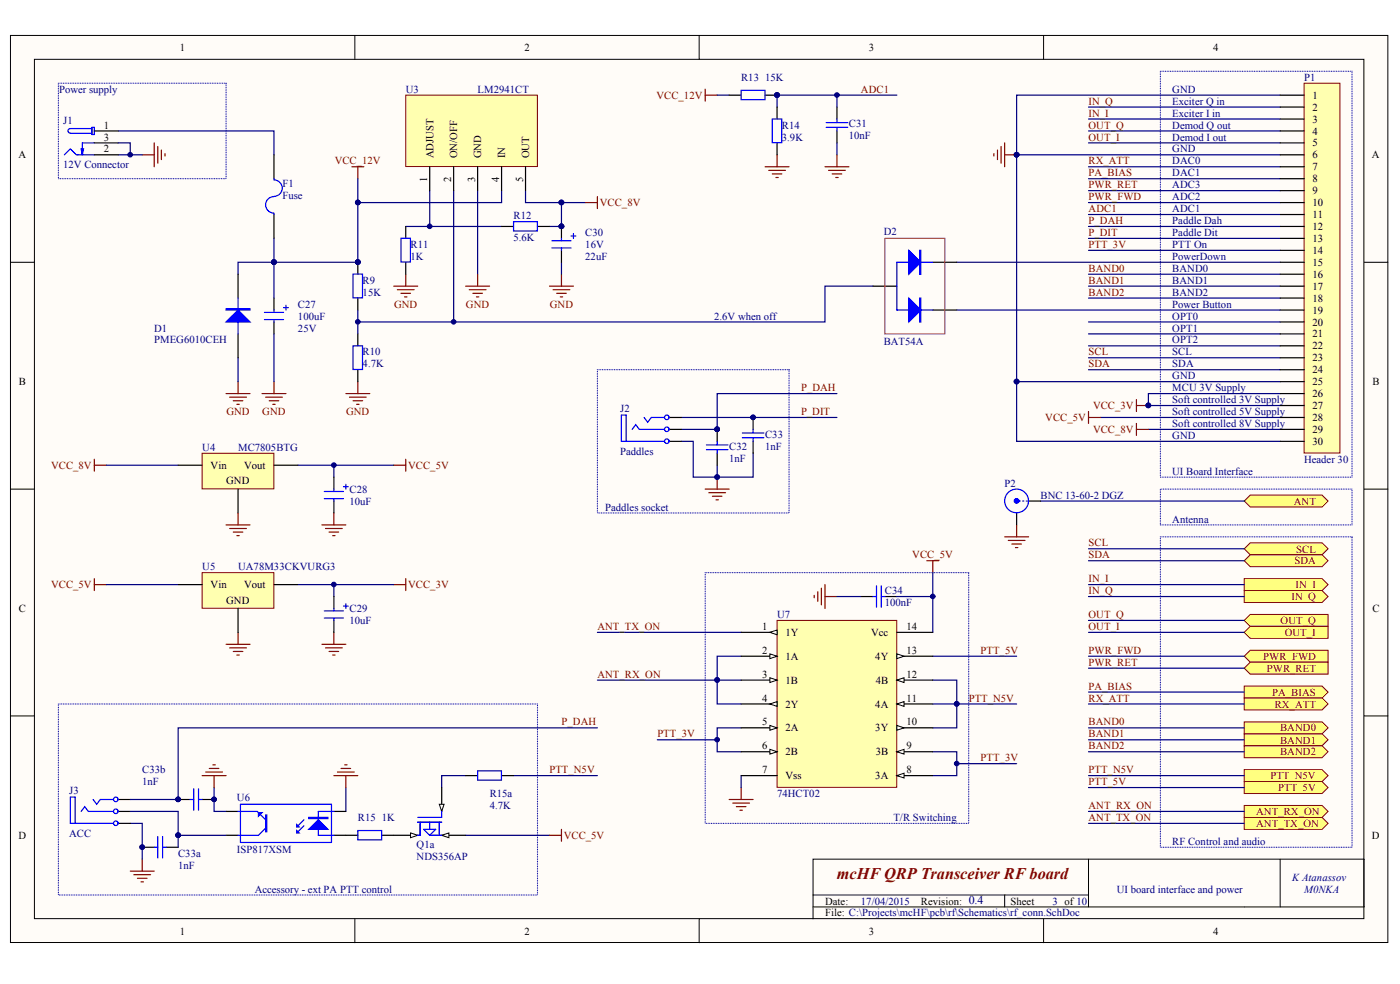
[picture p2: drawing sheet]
<svg xmlns="http://www.w3.org/2000/svg" width="288mm" height="202mm" viewBox="0 0 288 202" stroke-linecap="round" stroke-linejoin="round" font-family="sans-serif">
<defs><g id="words">
<text font-size="3.3" fill="#800000" x="172.1" y="180.7">mcHF QRP Transceiver RF board</text>
<g font-size="2.2">
<text x="37" y="10.5">1</text>
<text x="107.8" y="10.5">2</text>
<text x="178.6" y="10.5">3</text>
<text x="249.4" y="10.5">4</text>
<text x="269.9" y="20.3">1</text>
<text x="269.9" y="22.8">2</text>
<text x="21.4" y="26.4">1</text>
<text x="21.4" y="28.9">3</text>
<text x="269.9" y="25.2">3</text>
<text x="269.9" y="27.6">4</text>
<text x="3.8" y="32.5">A</text>
<text x="21.4" y="31.3">2</text>
<text x="89.1" y="32.5" transform="rotate(-90 89.1 32.5)">ADJUST</text>
<text x="94" y="32.5" transform="rotate(-90 94 32.5)">ON/OFF</text>
<text x="99" y="32.5" transform="rotate(-90 99 32.5)">GND</text>
<text x="103.9" y="32.5" transform="rotate(-90 103.9 32.5)">IN</text>
<text x="108.8" y="32.5" transform="rotate(-90 108.8 32.5)">OUT</text>
<text x="269.9" y="30.1">5</text>
<text x="269.9" y="32.5">6</text>
<text x="269.9" y="35">7</text>
<text x="282.1" y="32.5">A</text>
<text x="87.9" y="37.3" transform="rotate(-90 87.9 37.3)">1</text>
<text x="92.8" y="37.3" transform="rotate(-90 92.8 37.3)">2</text>
<text x="97.7" y="37.3" transform="rotate(-90 97.7 37.3)">3</text>
<text x="102.7" y="37.3" transform="rotate(-90 102.7 37.3)">4</text>
<text x="107.6" y="37.3" transform="rotate(-90 107.6 37.3)">5</text>
<text x="269.9" y="37.5">8</text>
<text x="269.9" y="39.9">9</text>
<text x="269.9" y="42.4">10</text>
<text x="269.9" y="44.8">11</text>
<text x="269.9" y="47.3">12</text>
<text x="269.9" y="49.7">13</text>
<text x="269.9" y="52.2">14</text>
<text x="269.9" y="54.6">15</text>
<text x="269.9" y="57.1">16</text>
<text x="269.9" y="59.5">17</text>
<text x="269.9" y="62">18</text>
<text x="269.9" y="64.4">19</text>
<text x="269.9" y="66.9">20</text>
<text x="269.9" y="69.3">21</text>
<text x="269.9" y="71.8">22</text>
<text x="269.9" y="74.2">23</text>
<text x="269.9" y="76.7">24</text>
<text x="3.9" y="79.2">B</text>
<text x="269.9" y="79.2">25</text>
<text x="269.9" y="81.6">26</text>
<text x="282.2" y="79.2">B</text>
<text x="269.9" y="84.1">27</text>
<text x="269.9" y="86.5">28</text>
<text x="269.9" y="88.9">29</text>
<text x="269.9" y="91.4">30</text>
<text x="43.3" y="96.3">Vin</text>
<text x="46.5" y="99.5">GND</text>
<text x="50.2" y="96.3">Vout</text>
<text x="3.9" y="125.7">C</text>
<text x="43.3" y="120.8">Vin</text>
<text x="46.5" y="124">GND</text>
<text x="50.2" y="120.8">Vout</text>
<text x="282.2" y="125.7">C</text>
<text x="156.7" y="129.4">1</text>
<text x="161.5" y="130.6">1Y</text>
<text x="179.1" y="130.6">Vcc</text>
<text x="186.4" y="129.4">14</text>
<text x="156.7" y="134.3">2</text>
<text x="161.5" y="135.6">1A</text>
<text x="180" y="135.6">4Y</text>
<text x="186.4" y="134.3">13</text>
<text x="156.7" y="139.2">3</text>
<text x="161.5" y="140.5">1B</text>
<text x="180.1" y="140.5">4B</text>
<text x="186.4" y="139.2">12</text>
<text x="156.7" y="149">5</text>
<text x="156.7" y="144.1">4</text>
<text x="161.5" y="145.4">2Y</text>
<text x="180" y="145.4">4A</text>
<text x="186.4" y="149">10</text>
<text x="186.4" y="144.1">11</text>
<text x="156.7" y="154">6</text>
<text x="161.5" y="155.2">2B</text>
<text x="161.5" y="150.3">2A</text>
<text x="180" y="150.3">3Y</text>
<text x="180.1" y="155.2">3B</text>
<text x="186.4" y="154">9</text>
<text x="156.7" y="158.9">7</text>
<text x="161.5" y="160.1">Vss</text>
<text x="180" y="160.1">3A</text>
<text x="186.4" y="158.9">8</text>
<text x="3.8" y="172.4">D</text>
<text x="282.1" y="172.4">D</text>
<text x="169.6" y="185.8">Date:</text>
<text x="189.4" y="185.8">Revision: 0.4</text>
<text x="207.8" y="185.8">Sheet</text>
<text x="37" y="192">1</text>
<text x="107.8" y="192">2</text>
<text x="169.6" y="188.3">File: C:\Projects\mcHF\pcb\rf\Schematics\rf_conn.SchDoc</text>
<text x="178.6" y="192">3</text>
<text x="249.4" y="192">4</text>
</g>
<g font-size="2.2" fill="#000080">
<text x="152.4" y="16.6">R13</text>
<text x="157.3" y="16.6">15K</text>
<text x="268.1" y="16.6">P1</text>
<text x="12.2" y="19.1">Power supply</text>
<text x="83.4" y="19.1">U3</text>
<text x="98.2" y="19.1">LM2941CT</text>
<text x="241" y="19.1">GND</text>
<text x="241" y="24">Exciter I in</text>
<text x="241" y="21.5">Exciter Q in</text>
<text x="13" y="25.5">J1</text>
<text x="160.8" y="26.4">R14</text>
<text x="160.8" y="28.9">3.9K</text>
<text x="174.5" y="26.2">C31</text>
<text x="174.5" y="28.6">10nF</text>
<text x="241" y="26.4">Demod Q out</text>
<text x="241" y="28.9">Demod I out</text>
<text x="13" y="34.5">12V Connector</text>
<text x="241" y="31.3">GND</text>
<text x="241" y="33.8">DAC0</text>
<text x="58.1" y="38.4">F1</text>
<text x="58.1" y="40.9">Fuse</text>
<text x="241" y="36.3">DAC1</text>
<text x="241" y="38.7">ADC3</text>
<text x="241" y="41.1">ADC2</text>
<text x="105.6" y="45.1">R12</text>
<text x="241" y="43.6">ADC1</text>
<text x="241" y="46">Paddle Dah</text>
<text x="84.4" y="50.9">R11</text>
<text x="84.4" y="53.4">1K</text>
<text x="105.6" y="49.5">5.6K</text>
<text x="120.4" y="50.9">16V</text>
<text x="120.4" y="48.5">C30</text>
<text x="120.4" y="53.4">22uF</text>
<text x="181.7" y="48.2">D2</text>
<text x="241" y="48.5">Paddle Dit</text>
<text x="241" y="50.9">PTT On</text>
<text x="241" y="53.4">PowerDown</text>
<text x="74.6" y="58.3">R9</text>
<text x="241" y="55.9">BAND0</text>
<text x="241" y="58.3">BAND1</text>
<text x="61.3" y="63.2">C27</text>
<text x="61.3" y="65.7">100uF</text>
<text x="74.6" y="60.8">15K</text>
<text x="146.9" y="65.7">2.6V when off</text>
<text x="241" y="60.8">BAND2</text>
<text x="241" y="63.2">Power Button</text>
<text x="241" y="65.7">OPT0</text>
<text x="31.7" y="68.1">D1</text>
<text x="31.7" y="70.6">PMEG6010CEH</text>
<text x="61.3" y="68.1">25V</text>
<text x="181.7" y="70.8">BAT54A</text>
<text x="241" y="68.1">OPT1</text>
<text x="241" y="70.6">OPT2</text>
<text x="74.6" y="73">R10</text>
<text x="74.6" y="75.5">4.7K</text>
<text x="241" y="77.9">GND</text>
<text x="241" y="73">SCL</text>
<text x="241" y="75.5">SDA</text>
<text x="241" y="80.4">MCU 3V Supply</text>
<text x="241" y="82.8">Soft controlled 3V Supply</text>
<text x="127.5" y="84.6">J2</text>
<text x="157.3" y="90">C33</text>
<text x="241" y="85.3">Soft controlled 5V Supply</text>
<text x="241" y="87.7">Soft controlled 8V Supply</text>
<text x="41.6" y="92.6">U4</text>
<text x="49" y="92.6">MC7805BTG</text>
<text x="127.5" y="93.4">Paddles</text>
<text x="149.9" y="92.4">C32</text>
<text x="149.9" y="94.9">1nF</text>
<text x="157.3" y="92.4">1nF</text>
<text x="241" y="90.2">GND</text>
<text x="268.1" y="95.1">Header 30</text>
<text x="71.9" y="101.2">C28</text>
<text x="206.6" y="100">P2</text>
<text x="241" y="97.6">UI Board Interface</text>
<text x="71.9" y="103.7">10uF</text>
<text x="124.4" y="104.9">Paddles socket</text>
<text x="214" y="102.5">BNC 13-60-2 DGZ</text>
<text x="241" y="107.3">Antenna</text>
<text x="41.6" y="117.2">U5</text>
<text x="49" y="117.2">UA78M33CKVURG3</text>
<text x="71.9" y="125.7">C29</text>
<text x="182" y="122.1">C34</text>
<text x="182" y="124.5">100nF</text>
<text x="71.9" y="128.2">10uF</text>
<text x="159.8" y="127">U7</text>
<text x="29.2" y="158.9">C33b</text>
<text x="29.2" y="161.3">1nF</text>
<text x="14.2" y="163">J3</text>
<text x="48.7" y="164.5">U6</text>
<text x="100.7" y="163.8">R15a</text>
<text x="100.7" y="166.2">4.7K</text>
<text x="159.8" y="163.8">74HCT02</text>
<text x="14.2" y="171.9">ACC</text>
<text x="73.6" y="168.6">R15</text>
<text x="78.5" y="168.6">1K</text>
<text x="183.7" y="168.6">T/R Switching</text>
<text x="241" y="173.6">RF Control and audio</text>
<text x="36.6" y="176">C33a</text>
<text x="36.6" y="178.5">1nF</text>
<text x="48.7" y="175.3">ISP817XSM</text>
<text x="85.7" y="174.3">Q1a</text>
<text x="85.7" y="176.7">NDS356AP</text>
<text x="52.4" y="183.4">Accessory - ext PA PTT control</text>
<text x="177" y="185.8">17/04/2015</text>
<text x="216.4" y="185.8">3 of 10</text>
<text x="229.7" y="183.4">UI board interface and power</text>
<text x="265.7" y="180.9">K Atanassov</text>
<text x="268.1" y="183.4">M0NKA</text>
</g>
<g font-size="2.2" fill="#800000">
<text x="135" y="20.3">VCC_12V</text>
<text x="177" y="19.1">ADC1</text>
<text x="223.8" y="24">IN_I</text>
<text x="223.8" y="21.5">IN_Q</text>
<text x="223.8" y="26.4">OUT_Q</text>
<text x="223.8" y="28.9">OUT_I</text>
<text x="68.8" y="33.8">VCC_12V</text>
<text x="223.8" y="33.8">RX_ATT</text>
<text x="223.8" y="38.7">PWR_RET</text>
<text x="223.8" y="41.1">PWR_FWD</text>
<text x="223.8" y="36.3">PA_BIAS</text>
<text x="123.3" y="42.4">VCC_8V</text>
<text x="223.8" y="43.6">ADC1</text>
<text x="223.8" y="46">P_DAH</text>
<text x="223.8" y="50.9">PTT_3V</text>
<text x="223.8" y="48.5">P_DIT</text>
<text x="223.8" y="55.9">BAND0</text>
<text x="223.8" y="58.3">BAND1</text>
<text x="81" y="63.2">GND</text>
<text x="95.8" y="63.2">GND</text>
<text x="113.1" y="63.2">GND</text>
<text x="223.8" y="60.8">BAND2</text>
<text x="223.8" y="73">SCL</text>
<text x="223.8" y="75.5">SDA</text>
<text x="164.7" y="80.4">P_DAH</text>
<text x="46.5" y="85.3">GND</text>
<text x="53.9" y="85.3">GND</text>
<text x="71.1" y="85.3">GND</text>
<text x="164.7" y="85.3">P_DIT</text>
<text x="214.9" y="86.5">VCC_5V</text>
<text x="224.8" y="88.9">VCC_8V</text>
<text x="224.8" y="84.1">VCC_3V</text>
<text x="10.5" y="96.3">VCC_8V</text>
<text x="83.9" y="96.3">VCC_5V</text>
<text x="266" y="103.7">ANT</text>
<text x="223.8" y="112.2">SCL</text>
<text x="266.5" y="113.5">SCL</text>
<text x="187.6" y="114.7">VCC_5V</text>
<text x="223.8" y="114.7">SDA</text>
<text x="223.8" y="119.6">IN_I</text>
<text x="266.2" y="116">SDA</text>
<text x="10.5" y="120.8">VCC_5V</text>
<text x="83.9" y="120.8">VCC_3V</text>
<text x="223.8" y="122.1">IN_Q</text>
<text x="265.6" y="123.3">IN_Q</text>
<text x="266.4" y="120.8">IN_I</text>
<text x="122.8" y="129.4">ANT_TX_ON</text>
<text x="223.8" y="127">OUT_Q</text>
<text x="223.8" y="129.4">OUT_I</text>
<text x="263.3" y="128.2">OUT_Q</text>
<text x="264.2" y="130.6">OUT_I</text>
<text x="201.6" y="134.3">PTT_5V</text>
<text x="223.8" y="134.3">PWR_FWD</text>
<text x="223.8" y="136.8">PWR_RET</text>
<text x="259.7" y="135.6">PWR_FWD</text>
<text x="122.8" y="139.2">ANT_RX_ON</text>
<text x="223.8" y="141.7">PA_BIAS</text>
<text x="260.5" y="138">PWR_RET</text>
<text x="261.6" y="142.9">PA_BIAS</text>
<text x="115.5" y="149">P_DAH</text>
<text x="199.2" y="144.1">PTT_N5V</text>
<text x="223.8" y="144.1">RX_ATT</text>
<text x="223.8" y="149">BAND0</text>
<text x="262.1" y="145.4">RX_ATT</text>
<text x="135.2" y="151.5">PTT_3V</text>
<text x="223.8" y="151.5">BAND1</text>
<text x="223.8" y="154">BAND2</text>
<text x="263.2" y="150.3">BAND0</text>
<text x="263.2" y="152.7">BAND1</text>
<text x="263.2" y="155.2">BAND2</text>
<text x="113" y="158.9">PTT_N5V</text>
<text x="201.6" y="156.4">PTT_3V</text>
<text x="223.8" y="158.9">PTT_N5V</text>
<text x="223.8" y="161.3">PTT_5V</text>
<text x="261.2" y="160.1">PTT_N5V</text>
<text x="223.8" y="166.2">ANT_RX_ON</text>
<text x="258.3" y="167.4">ANT_RX_ON</text>
<text x="262.8" y="162.5">PTT_5V</text>
<text x="115.9" y="172.4">VCC_5V</text>
<text x="223.8" y="168.6">ANT_TX_ON</text>
<text x="258.3" y="169.9">ANT_TX_ON</text>
</g>
</g></defs>
<g fill="#fffcf8" stroke="#000" stroke-width=".21">
<path d="M2.2 7.3h283.2v186.3h-283.2z"/>
<path d="M7.1 12.2h273.3v176.5h-273.3z"/>
</g>
<g fill="none" stroke="#000" stroke-width=".21">
<path d="M73 7.3v4.9M143.8 7.3v4.9M214.6 7.3v4.9M2.2 53.9h4.9M280.5 53.9h4.9M2.2 100.5h4.9M280.5 100.5h4.9M2.2 147.1h4.9M280.5 147.1h4.9M223.8 176.5v9.8M263.2 176.5v9.8M73 188.8v4.9"/>
<path d="M143.8 188.8v4.9M167.2 186.3h113.3v-9.8h-113.3v12.3M167.2 183.9h56.6M206.6 183.9v2.4M214.6 188.8v4.9"/>
</g>
<path d="M46.5 17.1h-34.5v19.6h34.5v-19.6M278 14.6h-39.4v83.4h39.4v-83.4" fill="none" stroke="#0000b4" stroke-width=".25" stroke-dasharray="0 .3"/>
<g fill="none" stroke="#800000" stroke-width=".25">
<path d="M29.2 31.8h2.5M31.7 29.4v4.9M32.4 30.1v3.4M33.2 30.8v2M33.9 31.6v.5M72.3 34.3h2.5M73.6 34.3v2.4M81 58.8h4.9M81.7 59.5h3.5M83.4 56.3v2.5M95.7 58.8h5M96.5 59.5h3.4"/>
<path d="M98.2 56.3v2.5M113 58.8h4.9M113.7 59.5h3.5M115.4 56.3v2.5M120.4 41.6h2.4M122.8 40.4v2.4M82.4 60.3h2M83.2 61h.5M97.2 60.3h2M98 61h.5M114.5 60.3h1.9M115.2 61h.5"/>
<path d="M19.4 95.6h2.5M19.4 94.3v2.5M81 95.6h2.4M83.4 94.3v2.5M223.8 84.5v2.5M223.8 85.8h2.5M233.7 82.1v2.4M233.7 87v2.4M233.7 88.2h2.4M233.7 83.3h2.4M19.4 118.9v2.4M66.2 107.8h4.9"/>
<path d="M66.9 108.6h3.5M67.7 109.3h1.9M68.4 110h.5M68.7 105.4v2.4M83.4 118.9v2.4M19.4 120.1h2.5M81 120.1h2.4"/>
</g>
<path d="M24.3 31.8h4.9M88.4 39.2v7.3M98.2 39.2v17.1M103.1 39.2v2.4h-29.5M108.1 39.2v2.4h12.3M83.4 46.5h19.7M196.7 53.9h66.5M21.9 95.6h14.7M61.3 95.6h19.7M226.3 85.8h36.9M236.1 88.2h27.1" fill="none" stroke="#000080" stroke-width=".25"/>
<g fill="#000080" stroke="#000080" stroke-width=".21">
<circle cx="88.3" cy="46.5" r=".47"/>
<circle cx="115.4" cy="41.6" r=".47"/>
<circle cx="73.6" cy="41.6" r=".47"/>
<circle cx="236.1" cy="83.3" r=".47"/>
</g>
<path d="M255.8 158.1h16l1.3 1.2-1.3 1.3h-16z" fill-rule="evenodd" fill="#ffff80" stroke="#800000" stroke-width=".21"/>
<path d="M223.8 51.4h39.4" fill="none" stroke="#000080" stroke-width=".25"/>
<g fill="#ffff80" stroke="#800000" stroke-width=".21">
<path d="M255.8 112.7l1.3-1.2h14.7l1.3 1.2-1.3 1.3h-14.7z" fill-rule="evenodd"/>
<path d="M255.8 115.2l1.3-1.2h14.7l1.3 1.2-1.3 1.2h-14.7z" fill-rule="evenodd"/>
</g>
<path d="M223.8 22h39.4M223.8 24.4h39.4M223.8 26.9h39.4M223.8 29.4h39.4M223.8 76h39.4M223.8 73.5h39.4M223.8 112.7h32M223.8 115.2h32" fill="none" stroke="#000080" stroke-width=".25"/>
<g fill="#ffff80" stroke="#800000" stroke-width=".21">
<path d="M255.8 118.9h16l1.3 1.2-1.3 1.2h-16z" fill-rule="evenodd"/>
<path d="M255.8 121.3h16l1.3 1.2-1.3 1.3h-16z" fill-rule="evenodd"/>
<path d="M255.8 127.5l1.3-1.3h16v2.5h-16z" fill-rule="evenodd"/>
<path d="M255.8 129.9l1.3-1.2h16v2.4h-16z" fill-rule="evenodd"/>
</g>
<path d="M223.8 129.9h32M223.8 127.5h32M223.8 122.5h32M223.8 120.1h32" fill="none" stroke="#000080" stroke-width=".25"/>
<path d="M255.8 160.6h16l1.3 1.2-1.3 1.2h-16z" fill-rule="evenodd" fill="#ffff80" stroke="#800000" stroke-width=".21"/>
<path d="M145 18.3v2.5M145 19.5h2.5M157.3 34.3h4.9M158.1 35h3.4M158.8 35.7h2M159.5 36.5h.5M159.8 31.8v2.5" fill="none" stroke="#800000" stroke-width=".25"/>
<path d="M147.5 19.5h2.4M223.8 39.2h39.4M223.8 44.1h39.4M223.8 41.6h39.4" fill="none" stroke="#000080" stroke-width=".25"/>
<g fill="#ffff80" stroke="#800000" stroke-width=".21">
<path d="M255.8 134.8l1.3-1.2h16v2.4h-16z" fill-rule="evenodd"/>
<path d="M255.8 137.3l1.3-1.3h16v2.5h-16z" fill-rule="evenodd"/>
</g>
<path d="M223.8 134.8h32M223.8 137.3h32" fill="none" stroke="#000080" stroke-width=".25"/>
<path d="M255.8 140.9h16l1.3 1.3-1.3 1.2h-16z" fill-rule="evenodd" fill="#ffff80" stroke="#800000" stroke-width=".21"/>
<path d="M223.8 36.7h39.4M223.8 34.3h39.4M223.8 142.2h32" fill="none" stroke="#000080" stroke-width=".25"/>
<path d="M255.8 143.4h16l1.3 1.2-1.3 1.2h-16z" fill-rule="evenodd" fill="#ffff80" stroke="#800000" stroke-width=".21"/>
<path d="M223.8 46.5h39.4M223.8 49h39.4M140.1 90.7h2.4v7.3h12.4v-4.9M140.1 85.8h32M147.5 95.6v2.4M223.8 144.6h32" fill="none" stroke="#000080" stroke-width=".25"/>
<circle cx="147.5" cy="98" r=".47" fill="#000080" stroke="#000080" stroke-width=".21"/>
<path d="M147.5 98v2.5M145 100.5h4.9M145.7 101.2h3.5M146.5 101.9h2M147.2 102.7h.5" fill="none" stroke="#800000" stroke-width=".25"/>
<path d="M162.2 76h-39.4v29.4h39.4v-29.4M278 110.3h-39.4v63.7h39.4v-63.7" fill="none" stroke="#0000b4" stroke-width=".25" stroke-dasharray="0 .3"/>
<g fill="#ffff80" stroke="#800000" stroke-width=".21">
<path d="M255.8 148.3h16l1.3 1.2-1.3 1.3h-16z" fill-rule="evenodd"/>
<path d="M255.8 150.8h16l1.3 1.2-1.3 1.2h-16z" fill-rule="evenodd"/>
</g>
<path d="M263.2 19.5h-54.2v12.3M209 31.8h54.2M209 31.8v46.6M223.8 56.3h39.4M223.8 58.8h39.4M209 78.4v12.3h54.2M209 78.4h54.2M223.8 149.5h32M223.8 152h32" fill="none" stroke="#000080" stroke-width=".25"/>
<g fill="#000080" stroke="#000080" stroke-width=".21">
<circle cx="209" cy="31.8" r=".47"/>
<circle cx="209" cy="78.4" r=".47"/>
</g>
<path d="M204.4 31.6v.5M205.1 30.8v2M205.8 30.1v3.4M206.6 29.4v4.9M206.6 31.8h2.4M46.5 107.8h4.9M47.2 108.6h3.5M48 109.3h1.9M48.7 110h.5M48.9 105.4v2.4" fill="none" stroke="#800000" stroke-width=".25"/>
<path d="M255.8 102.9l1.3-1.2h14.7l1.3 1.2-1.3 1.3h-14.7z" fill-rule="evenodd" fill="#ffff80" stroke="#800000" stroke-width=".21"/>
<g fill="none" stroke="#000080" stroke-width=".25">
<path d="M73.6 36.7v4.9M93.3 39.2v26.9M172.1 29.4v2.4M115.4 53.9v2.4M179.5 58.8h-9.9v7.3h-96M73.6 63.7v4.9M196.7 63.7h66.5M223.8 61.2h39.4M223.8 66.1h39.4M223.8 68.6h39.4M223.8 71h39.4M214 102.9h41.8"/>
<path d="M21.9 120.1h14.7M61.3 120.1h19.7"/>
</g>
<g fill="none" stroke="#800000" stroke-width=".25">
<path d="M169.6 34.3h5M170.4 35h3.4M171.1 35.7h2M171.8 36.5h.5M172.1 31.8v2.5M73.6 78.4v2.5M71.1 80.9h4.9M71.9 81.6h3.4M72.6 82.3h2M73.3 83.1h.5M206.6 110.3h4.9M207.3 111h3.5"/>
<path d="M208.1 111.8h1.9M208.8 112.5h.5M209 107.8v2.5M46.5 132.4h4.9M47.2 133.1h3.5M48 133.8h1.9M48.7 134.6h.5M48.9 129.9v2.5M66.2 132.4h4.9M66.9 133.1h3.5M67.7 133.8h1.9M68.4 134.6h.5"/>
<path d="M68.7 129.9v2.5"/>
</g>
<path d="M238.6 107.8h39.4v-7.3h-39.4v7.3" fill="none" stroke="#0000b4" stroke-width=".25" stroke-dasharray="0 .3"/>
<g fill="#000080" stroke="#000080" stroke-width=".21">
<circle cx="73.6" cy="66.1" r=".47"/>
<circle cx="93.3" cy="66.1" r=".47"/>
<circle cx="73.6" cy="41.6" r=".47"/>
</g>
<path d="M255.8 153.2h16l1.3 1.2-1.3 1.3h-16z" fill-rule="evenodd" fill="#ffff80" stroke="#800000" stroke-width=".21"/>
<g fill="none" stroke="#000080" stroke-width=".25">
<path d="M24.3 26.9h32v4.9M56.3 53.9h-7.4v2.4M56.3 49v12.2M48.9 73.5v4.9M56.3 68.6v9.8M263.2 80.9h-27.1v2.4h27.1M191.8 117.6v12.3M147.5 139.7h4.9M152.4 134.8h-4.9v9.8h4.9M191.8 139.7h4.9v9.8h-4.9M191.8 134.8h17.2M135.2 152h12.3"/>
<path d="M152.4 149.5h-4.9v4.9h4.9M152.4 159.3v2.5M191.8 154.4h4.9v4.9h-4.9M191.8 144.6h17.2M196.7 156.9h12.3M223.8 154.4h32M223.8 159.3h32M223.8 161.8h32"/>
</g>
<g fill="none" stroke="#800000" stroke-width=".25">
<path d="M48.9 78.4v2.5M56.3 78.4v2.5M46.5 80.9h4.9M47.2 81.6h3.5M48 82.3h1.9M48.7 83.1h.5M53.9 80.9h4.9M54.6 81.6h3.5M55.4 82.3h1.9M56.1 83.1h.5M190.6 115.2h2.4M191.8 115.2v2.4"/>
<path d="M167.4 122.3v.5M168.2 121.6v1.9M168.9 120.8v3.5M169.6 120.1v4.9M169.6 122.5h2.5M149.9 164.2h5M150.7 165h3.4M151.4 165.7h2M152.1 166.4h.5M152.4 161.8v2.4"/>
</g>
<g fill="#000080" stroke="#000080" stroke-width=".21">
<circle cx="56.3" cy="53.8" r=".48"/>
<circle cx="236.1" cy="83.3" r=".47"/>
<circle cx="147.5" cy="139.7" r=".48"/>
<circle cx="196.7" cy="144.6" r=".48"/>
<circle cx="147.5" cy="152" r=".47"/>
<circle cx="196.7" cy="156.9" r=".47"/>
</g>
<path d="M199.2 117.6h-54.2v51.5h54.2v-51.5" fill="none" stroke="#0000b4" stroke-width=".25" stroke-dasharray="0 .3"/>
<g fill="#ffff80" stroke="#800000" stroke-width=".21">
<path d="M255.8 167.9h16l1.3 1.2-1.3 1.3h-16z" fill-rule="evenodd"/>
<path d="M255.8 165.5h16l1.3 1.2-1.3 1.2h-16z" fill-rule="evenodd"/>
</g>
<path d="M172.1 19.5v2.5M68.7 95.6v2.4M68.7 120.1v2.4M122.8 139.7h24.7M122.8 129.9h29.6M172.1 122.5h4.9M184.4 122.5h7.4M71.1 161.8v4.9M223.8 166.7h32M223.8 169.1h32" fill="none" stroke="#000080" stroke-width=".25"/>
<g fill="#000080" stroke="#000080" stroke-width=".21">
<circle cx="147.5" cy="139.7" r=".48"/>
<circle cx="68.6" cy="95.5" r=".47"/>
<circle cx="68.6" cy="120.1" r=".47"/>
<circle cx="191.8" cy="122.5" r=".47"/>
<circle cx="172.1" cy="19.5" r=".47"/>
</g>
<path d="M56.3 31.8v4.9M48.9 56.3v4.9M56.3 44.1v4.9M48.9 68.6v4.9M56.3 61.2v2.5M56.3 66.1v2.5M177 122.5h2.5M181.9 122.5h2.5" fill="none" stroke="#000" stroke-width=".25"/>
<g fill="none" stroke="#00f" stroke-width=".25">
<path d="M56.3 36.7v.3M56.4 37a1.69 1.69 0 0 1 1.6 1.7 1.69 1.69 0 0 1-1.7 1.6M56.3 40.4a1.69 1.69 0 0 0-1.7 1.7 1.69 1.69 0 0 0 1.7 1.7M56.3 43.8v.3M48.9 61.2v7.4M54.4 65.6h3.9M54.4 64.2h3.9M56.3 63.7v.5M56.3 65.6v.5M58.3 63.2h1M58.8 62.7v1M179.5 122.5h.7"/>
<path d="M180.2 120.3v4.5M181.2 122.5h.7M181.2 120.3v4.5"/>
</g>
<g fill="#00f" stroke="#00f" stroke-width=".25">
<path d="M46.5 66.1l2.4-2.4 2.5 2.4z"/>
<path d="M46.5 63.4h4.9v.3h-4.9z" fill-rule="evenodd"/>
</g>
<path d="M68.7 159.3h4.9M69.4 158.6h3.4M70.1 157.9h2M70.9 157.1h.5M71.1 159.3v2.5M26.8 179h4.9M27.5 179.7h3.5M29.2 176.5v2.5M28.3 180.4h1.9M29 181.2h.5" fill="none" stroke="#800000" stroke-width=".25"/>
<path d="M110.5 144.6h-98.5v39.3h98.5v-39.3" fill="none" stroke="#0000b4" stroke-width=".25" stroke-dasharray="0 .3"/>
<path d="M159.8 127.5h24.6v34.2h-24.6z" fill="#ffffb0" stroke="#800000" stroke-width=".21"/>
<path d="M152.4 154.4h7.4" fill="none" stroke="#000" stroke-width=".25"/>
<path d="M158.3 153.9l1.5 .5-1.5 .5z" fill="#fffcf8" stroke="#000" stroke-width=".21"/>
<path d="M152.4 149.5h7.4" fill="none" stroke="#000" stroke-width=".25"/>
<path d="M158.3 149l1.5 .5-1.5 .5z" fill="#fffcf8" stroke="#000" stroke-width=".21"/>
<path d="M152.4 129.9h7.4" fill="none" stroke="#000" stroke-width=".25"/>
<path d="M158.3 129.9l1.5-.5v1z" fill="#fffcf8" stroke="#000" stroke-width=".21"/>
<path d="M152.4 134.8h7.4" fill="none" stroke="#000" stroke-width=".25"/>
<path d="M158.3 134.3l1.5 .5-1.5 .5z" fill="#fffcf8" stroke="#000" stroke-width=".21"/>
<path d="M152.4 139.7h7.4" fill="none" stroke="#000" stroke-width=".25"/>
<path d="M158.3 139.2l1.5 .5-1.5 .5z" fill="#fffcf8" stroke="#000" stroke-width=".21"/>
<path d="M152.4 144.6h7.4" fill="none" stroke="#000" stroke-width=".25"/>
<path d="M158.3 144.6l1.5-.5v1z" fill="#fffcf8" stroke="#000" stroke-width=".21"/>
<path d="M184.4 159.3h7.4" fill="none" stroke="#000" stroke-width=".25"/>
<path d="M184.4 159.3l1.5-.5v1z" fill="#fffcf8" stroke="#000" stroke-width=".21"/>
<path d="M152.4 159.3h7.4M184.4 154.4h7.4" fill="none" stroke="#000" stroke-width=".25"/>
<path d="M184.4 154.4l1.5-.5v1z" fill="#fffcf8" stroke="#000" stroke-width=".21"/>
<path d="M184.4 149.5h7.4" fill="none" stroke="#000" stroke-width=".25"/>
<path d="M184.4 149l1.5 .5-1.5 .5z" fill="#fffcf8" stroke="#000" stroke-width=".21"/>
<path d="M184.4 144.6h7.4" fill="none" stroke="#000" stroke-width=".25"/>
<path d="M184.4 144.6l1.5-.5v1z" fill="#fffcf8" stroke="#000" stroke-width=".21"/>
<path d="M184.4 139.7h7.4" fill="none" stroke="#000" stroke-width=".25"/>
<path d="M184.4 139.7l1.5-.5v1z" fill="#fffcf8" stroke="#000" stroke-width=".21"/>
<path d="M184.4 134.8h7.4" fill="none" stroke="#000" stroke-width=".25"/>
<path d="M184.4 134.3l1.5 .5-1.5 .5z" fill="#fffcf8" stroke="#000" stroke-width=".21"/>
<g fill="none" stroke="#000" stroke-width=".25">
<path d="M149.9 19.5h2.5M157.3 19.5h2.5M19.4 26.9h4.9M19.4 31.8h4.9M19.4 29.4h4.9M172.1 22v2.4M172.1 26.9v2.5M73.6 53.9v2.4M83.4 46.5v2.5M83.4 53.9v2.4M115.4 46.5v2.5M115.4 51.4v2.5"/>
<path d="M179.5 58.8h4.9M191.8 53.9h4.9M73.6 61.2v2.5M73.6 68.6v2.4M73.6 76v2.4M191.8 63.7h4.9M68.7 98v2.5M147.5 88.2v2.5M147.5 93.1v2.5M154.9 85.8v2.4M154.9 90.7v2.4M68.7 102.9v2.5"/>
<path d="M68.7 122.5v2.5M68.7 127.5v2.4M184.4 129.9h7.4M71.1 171.6h2.5M78.5 171.6h2.5"/>
</g>
<g fill="none" stroke="#00f" stroke-width=".25">
<path d="M152.4 18.6h4.9v1.9h-4.9zM13.2 31.8l1.3-1.2 1.2 1.2h3.7M14.5 27.3a.47 .47 0 0 1-.5-.4 .47 .47 0 0 1 .5-.5h4.4v1h-4.4M18.9 26.2h.5v1.4h-.5zM19.4 29.4h-2.5v2.4l-.2-1.2h.5l-.3 1.2M169.9 26.2h4.4M169.9 25.2h4.4M172.1 24.4v.8M172.1 26.2v.7M72.6 56.3h1.9v4.9h-1.9zM82.4 48.9h2v4.9h-2zM113.5 50.9h3.9"/>
<path d="M113.5 49.5h3.9M115.4 49v.5M115.4 50.9v.5M117.4 48.5h1M117.9 48v1M191.8 53.9h-7.4v9.8M72.6 71h1.9v4.9h-1.9zM184.4 63.7h.1M184.4 63.7h7.4M70.6 100h1M71.1 99.5v1M145.2 91.4h4.5"/>
<path d="M145.2 92.4h4.5M147.5 90.7v.7M147.5 92.4v.7M152.6 88.9h4.5M152.6 89.9h4.5M154.9 88.2v.7M154.9 89.9v.8M66.7 102.4h3.9M66.7 101h3.9M68.7 100.5v.5M68.7 102.4v.5M66.7 127h3.9"/>
<path d="M66.7 125.5h3.9M68.7 125v.5M68.7 127v.5M70.6 124.5h1M71.1 124v1M73.6 170.6h4.9v1.9h-4.9z"/>
</g>
<g fill="#00f" stroke="#00f" stroke-width=".25">
<path d="M186.9 61.2l2.4 2.5-2.4 2.4z" fill-rule="evenodd"/>
<path d="M189.1 61.2h.2v4.9h-.2z" fill-rule="evenodd"/>
<path d="M186.9 51.4l2.4 2.5-2.4 2.4z" fill-rule="evenodd"/>
<path d="M189.1 51.4h.2v4.9h-.2z" fill-rule="evenodd"/>
</g>
<path d="M181.9 49h12.4v19.6h-12.4z" fill="none" stroke="#c5008e" stroke-width=".25"/>
<g fill="#000080" stroke="#000080" stroke-width=".21">
<circle cx="159.8" cy="19.5" r=".47"/>
<circle cx="73.6" cy="53.8" r=".48"/>
<circle cx="115.4" cy="46.5" r=".47"/>
<circle cx="147.5" cy="88.2" r=".47"/>
<circle cx="154.8" cy="85.7" r=".47"/>
<circle cx="56.3" cy="53.8" r=".48"/>
<circle cx="73.6" cy="41.6" r=".47"/>
<circle cx="115.4" cy="41.6" r=".47"/>
<circle cx="26.8" cy="31.8" r=".47"/>
</g>
<path d="M184.4 19.5h-24.6v2.5M24.3 29.4h2.5v2.4M73.6 41.6v12.3h-17.3M115.4 41.6v4.9h-2.4M172.1 80.9h-24.6v7.3h-7.4M26.8 169.1h2.4v7.4" fill="none" stroke="#000080" stroke-width=".25"/>
<path d="M268.2 17.1h7.3v76h-7.3z" fill="#ffffb0" stroke="#800000" stroke-width=".21"/>
<g fill="none" stroke="#000" stroke-width=".25">
<path d="M263.2 19.5h5M159.8 22v2.4M159.8 29.4v2.4M263.2 22h5M263.2 24.4h5M263.2 26.9h5M263.2 29.4h5M263.2 31.8h5M263.2 34.3h5M263.2 36.7h5M263.2 39.2h5M103.1 46.5h2.5"/>
<path d="M110.5 46.5h2.5M263.2 41.6h5M263.2 44.1h5M263.2 46.5h5M263.2 49h5M263.2 51.4h5M263.2 53.9h5M263.2 56.3h5M263.2 58.8h5M263.2 61.2h5M263.2 63.7h5M263.2 66.1h5"/>
<path d="M263.2 68.6h5M263.2 71h5M263.2 73.5h5M263.2 76h5M263.2 78.4h5M263.2 80.9h5M263.2 83.3h5M263.2 85.8h5M263.2 88.2h5M263.2 90.7h5"/>
</g>
<path d="M158.8 24.4h1.9v4.9h-1.9zM105.6 45.5h4.9v2h-4.9z" fill="none" stroke="#00f" stroke-width=".25"/>
<path d="M41.6 117.6h14.7v7.4h-14.7z" fill="#ffffb0" stroke="#800000" stroke-width=".21"/>
<path d="M36.6 120.1h5M48.9 125v4.9M56.3 120.1h5" fill="none" stroke="#000" stroke-width=".25"/>
<path d="M41.6 93.1h14.7v7.3h-14.7z" fill="#ffffb0" stroke="#800000" stroke-width=".21"/>
<path d="M36.6 95.6h5M56.3 95.6h5M48.9 100.5v4.9" fill="none" stroke="#000" stroke-width=".25"/>
<path d="M83.4 19.5h27.1v14.7h-27.1z" fill="#ffffb0" stroke="#800000" stroke-width=".21"/>
<g fill="none" stroke="#000" stroke-width=".25">
<path d="M88.4 34.3v4.9M93.3 34.3v4.9M98.2 34.3v4.9M103.1 34.3v4.9M108.1 34.3v4.9M137.6 85.8h2.5M137.6 90.7h2.5M137.6 88.2h2.5M209 105.4v2.4M211.5 102.9h2.5M95.7 159.3h2.5M103.1 159.3h2.5"/>
<path d="M24.3 166.7h2.5M24.3 164.2h2.5M24.3 169.1h2.5M46.5 171.6h2.4M46.5 166.7h2.4M68.7 171.6h2.4M68.7 166.7h2.4M90.8 161.8v4.9"/>
</g>
<g fill="none" stroke="#00f" stroke-width=".25">
<path d="M128.7 90.7v-5.4h-.9v5.4h8.8M130 88.2l.7-1 .8 1h5.1M132.4 85.8l.8 .9 .7-.9h2.7M209.5 102.9h.3M210.3 102.9h.2M211 102.9h.3M98.2 158.4h4.9v1.9h-4.9zM15.5 169.1v-5.4h-1v5.4h8.8M16.7 166.7l.7-1 .8 1h5.1M19.1 164.2l.8 1 .7-1h2.7M48.9 166.7h4l1.7 1.7M49.4 165.2h18.8v7.9h-18.8z"/>
<path d="M54.6 170.1l-1.5 1.5h-4.2M62.5 168.4l-1.5 1.5M62.5 169.6l-1.5 1.5M68.7 166.7h-3.3v4.9h3.3"/>
<circle cx="137.1" cy="85.7" r=".47"/>
<circle cx="137.1" cy="90.6" r=".47"/>
<circle cx="137.1" cy="88.2" r=".47"/>
<circle cx="209" cy="102.9" r="2.44"/>
<circle cx="23.8" cy="164.2" r=".47"/>
<circle cx="23.8" cy="169.1" r=".47"/>
<circle cx="23.8" cy="166.7" r=".47"/>
</g>
<g fill="#00f" stroke="#00f" stroke-width=".25">
<path d="M63.5 170.4l1.9-2 2 2z"/>
<path d="M61 170.6l.5 .5h-.5z"/>
<path d="M61 169.4l.5 .5h-.5z"/>
<path d="M53.1 166.9h.8l-.8 .8z"/>
<path d="M63.5 167.9h3.9v.3h-3.9z" fill-rule="evenodd"/>
<path d="M54.6 167.4h.3v3.5h-.3z" fill-rule="evenodd"/>
</g>
<circle cx="209" cy="102.9" r=".47" fill="#00f" stroke="#00f" stroke-width=".25"/>
<path d="M95.7 159.3h-4.9v2.5M105.6 159.3h17.2M95.7 171.6h17.3" fill="none" stroke="#000080" stroke-width=".25"/>
<path d="M113 171.6h2.4M115.4 170.4v2.4" fill="none" stroke="#800000" stroke-width=".25"/>
<path d="M90.3 165.2h1l-.5 1.5z" fill="#fffcf8" stroke="#000" stroke-width=".21"/>
<path d="M81 171.6h4.9" fill="none" stroke="#000" stroke-width=".25"/>
<path d="M84.4 171.1l1.5 .5-1.5 .5z" fill="#fffcf8" stroke="#000" stroke-width=".21"/>
<path d="M90.8 171.6h4.9" fill="none" stroke="#000" stroke-width=".25"/>
<path d="M90.8 171.6l1.5-.5v1z" fill="#fffcf8" stroke="#000" stroke-width=".21"/>
<g fill="none" stroke="#00f" stroke-width=".25">
<path d="M31.7 174h.7M32.4 171.8v4.5M33.4 174h.8M33.4 171.8v4.5M39.1 164.2h.7M39.8 162v4.4M40.8 164.2h.8M40.8 162v4.4M85.9 168.9h4.9M86.4 168.9v2.7h-.5M87.1 170.4h2.5l-1.2 1.2zM88.4 171.6h2.4"/>
<path d="M88.4 168.9v1.5M90.3 168.9v2.7M90.8 166.7v1.2h-4.9"/>
</g>
<path d="M122.8 149.5h-86.2v14.7h-9.8M26.8 166.7h9.8v4.9M36.6 171.6v2.4M36.6 171.6h9.9M44 161.8v4.9h2.5" fill="none" stroke="#000080" stroke-width=".25"/>
<path d="M41.6 159.3h4.9M42.3 158.6h3.4M43 157.9h2M43.8 157.1h.5M44 159.3v2.5" fill="none" stroke="#800000" stroke-width=".25"/>
<path d="M29.2 174h2.5M34.2 174h2.4M36.6 164.2h2.5M41.6 164.2h2.4" fill="none" stroke="#000" stroke-width=".25"/>
<g fill="#000080" stroke="#000080" stroke-width=".21">
<circle cx="29.2" cy="174" r=".47"/>
<circle cx="36.6" cy="171.6" r=".47"/>
<circle cx="44" cy="164.2" r=".47"/>
<circle cx="36.6" cy="164.2" r=".47"/>
</g>
<use href="#words"/>
</svg>
